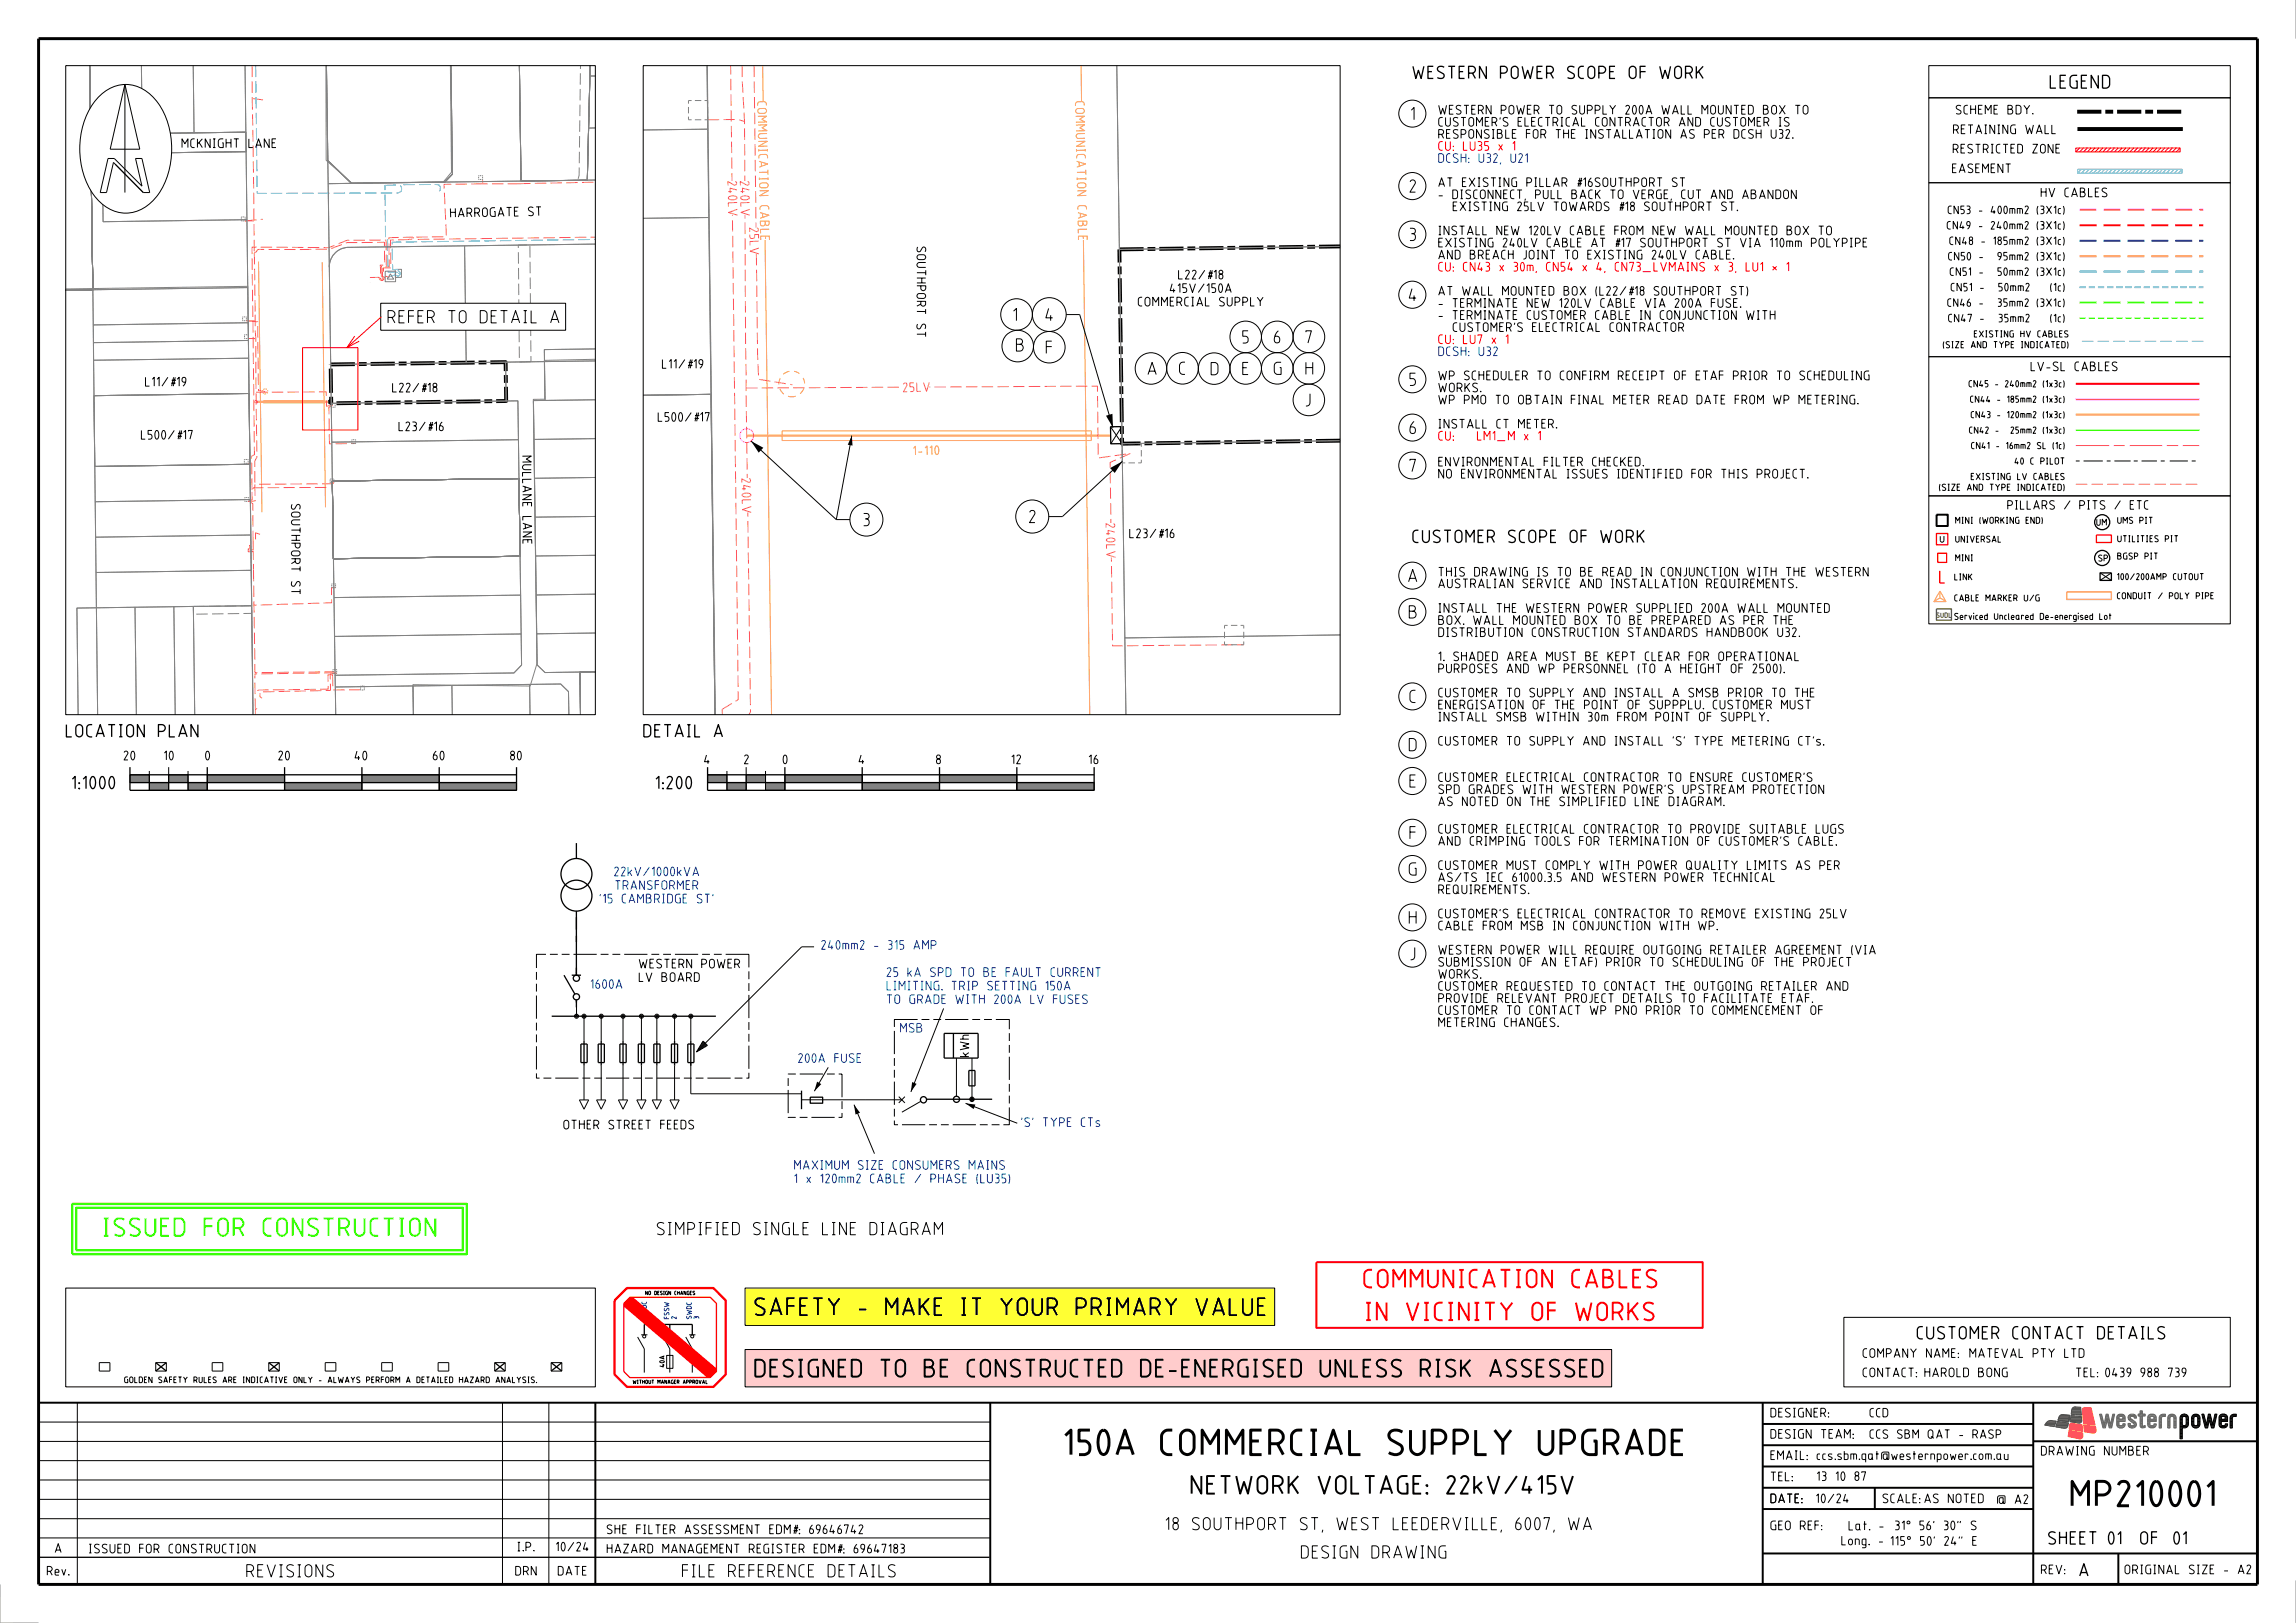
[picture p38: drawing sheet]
<svg xmlns="http://www.w3.org/2000/svg" width="594mm" height="420mm" viewBox="0 0 594 420" stroke-linecap="round" stroke-linejoin="round" font-family="sans-serif">
<defs><g id="words">
<g font-size="7">
<text x="272.4" y="376.7">150A COMMERCIAL SUPPLY UPGRADE</text>
<text x="533.1" y="390">MP210001</text>
</g>
<text font-size="5" fill="#3f0" x="26.6" y="320">ISSUED FOR CONSTRUCTION</text>
<g font-size="5" fill="#f00">
<text x="352.7" y="333.4">COMMUNICATION CABLES</text>
<text x="353.2" y="341.9">IN VICINITY OF WORKS</text>
</g>
<text font-size="5" x="292.2" y="386.7">NETWORK VOLTAGE: 22kV/415V</text>
<g font-size="4.8">
<text x="195.2" y="340.6">SAFETY - MAKE IT YOUR PRIMARY VALUE</text>
<text x="195.2" y="356.5">DESIGNED TO BE CONSTRUCTED DE-ENERGISED UNLESS RISK ASSESSED</text>
</g>
<text font-size="3.6" x="530.3" y="23">LEGEND</text>
<g font-size="3.5">
<text x="365.4" y="20.5">WESTERN POWER SCOPE OF WORK</text>
<text x="365" y="31.2">1</text>
<text x="364.6" y="49.9">2</text>
<text x="364.6" y="62.4">3</text>
<text x="100.2" y="83.7">REFER TO DETAIL A</text>
<text x="262.1" y="83.1">1</text>
<text x="270.4" y="83.1">4</text>
<text x="364.4" y="78">4</text>
<text x="321.3" y="88.9">5</text>
<text x="329.5" y="88.9">6</text>
<text x="337.7" y="88.9">7</text>
<text x="262.8" y="91">B</text>
<text x="270.5" y="91.6">F</text>
<text x="296.8" y="97.1">A</text>
<text x="305" y="97.1">C</text>
<text x="313.2" y="97.1">D</text>
<text x="321.3" y="97.1">E</text>
<text x="329.5" y="97.1">G</text>
<text x="337.7" y="97.1">H</text>
<text x="364.6" y="99.9">5</text>
<text x="337.7" y="105.2">J</text>
<text x="364.6" y="112.4">6</text>
<text x="364.6" y="122.2">7</text>
<text x="223.3" y="136.2">3</text>
<text x="266.2" y="135.4">2</text>
<text x="365.4" y="140.5">CUSTOMER SCOPE OF WORK</text>
<text x="364.2" y="150.7">A</text>
<text x="364.4" y="160.1">B</text>
<text x="364.6" y="182">C</text>
<text x="17" y="190.8">LOCATION PLAN</text>
<text x="166.4" y="190.8">DETAIL A</text>
<text x="364.4" y="194.5">D</text>
<text x="364.6" y="203.9">E</text>
<text x="18.6" y="204.3">1:1000</text>
<text x="169.6" y="204.3">1:200</text>
<text x="364.6" y="217.2">F</text>
<text x="364.4" y="226.6">G</text>
<text x="364.4" y="239.1">H</text>
<text x="364.8" y="248.5">J</text>
<text x="169.9" y="319.7">SIMPIFIED SINGLE LINE DIAGRAM</text>
<text x="495.9" y="346.6">CUSTOMER CONTACT DETAILS</text>
<text x="288.7" y="396.1">18 SOUTHPORT ST, WEST LEEDERVILLE, 6007, WA</text>
<text x="529.9" y="399.7">SHEET</text>
<text x="545.3" y="399.7">01</text>
<text x="555.2" y="399.7">OF01</text>
<text x="321.1" y="403.4">DESIGN DRAWING</text>
<text x="537.9" y="408">A</text>
<text x="63.7" y="408.2">REVISIONS</text>
<text x="176.4" y="408.2">FILE REFERENCE DETAILS</text>
</g>
<g font-size="2.5" fill="#ffa032">
<text x="195.9" y="26.2" transform="rotate(89 195.9 26.2)">COMMUNI CA T I ON</text>
<text x="278.1" y="26.2" transform="rotate(89 278.1 26.2)">COMMUNI CA T I ON</text>
<text x="196.5" y="53.1" transform="rotate(89 196.5 53.1)">CA B LE</text>
<text x="278.7" y="53.1" transform="rotate(89 278.7 53.1)">CA B LE</text>
<text x="236.2" y="117.9" transform="rotate(-1 236.2 117.9)">1- 110</text>
</g>
<g font-size="2.5">
<text x="372.1" y="29.7">WESTERN POWER TO SUPPLY 200A WALL MOUNTED BOX TO</text>
<text x="506" y="29.6">SCHEME BDY.</text>
<text x="372.1" y="35.9">RESPONSIBLE FOR THE INSTALLATION AS PER DCSH U32.</text>
<text x="372.1" y="32.8">CUSTOMER'S ELECTRICAL CONTRACTOR AND CUSTOMER IS</text>
<text x="505.3" y="34.7">RETAINING WALL</text>
<text x="47" y="38.3">MCKNIGHT LANE</text>
<text x="505.2" y="39.7">RESTRICTED ZONE</text>
<text x="505" y="44.8">EASEMENT</text>
<text x="372.1" y="51.5">- DISCONNECT, PULL BACK TO VERGE, CUT AND ABANDON</text>
<text x="372.1" y="48.4">AT EXISTING PILLAR #16SOUTHPORT ST</text>
<text x="528" y="51.1">HV CABLES</text>
<text x="116.5" y="56.3" transform="rotate(-1 116.5 56.3)">HA RROGA T E</text>
<text x="136.6" y="56" transform="rotate(-1 136.6 56)">S T</text>
<text x="373.9" y="54.7">EXISTING 25LV TOWARDS #18 SOUTHPORT ST.</text>
<text x="237.1" y="63.8" transform="rotate(90 237.1 63.8)">SOUTHPORT ST</text>
<text x="372.1" y="64">EXISTING 240LV CABLE AT #17 SOUTHPORT ST VIA 110mm POLYPIPE</text>
<text x="372.1" y="60.9">INSTALL NEW 120LV CABLE FROM NEW WALL MOUNTED BOX TO</text>
<text x="372.1" y="67.2">AND BREACH JOINT TO EXISTING 240LV CABLE.</text>
<text x="302.6" y="75.8">415V/150A</text>
<text x="304.8" y="72.3">L22/#18</text>
<text x="372.1" y="76.5">AT WALL MOUNTED BOX (</text>
<text x="413.8" y="76.5">L22/#18 SOUTHPORT ST)</text>
<text x="294.4" y="79.3">COMMERCIAL SUPPLY</text>
<text x="372.1" y="82.8">- TERMINATE CUSTOMER CABLE IN CONJUNCTION WITH</text>
<text x="372.1" y="79.7">- TERMINATE NEW 120LV CABLE VIA 200A FUSE.</text>
<text x="373.7" y="85.9">CUSTOMER'S ELECTRICAL CONTRACTOR</text>
<text x="171.3" y="95.4">L11/#19</text>
<text x="37.5" y="100">L11/#19</text>
<text x="101.5" y="101.5">L22/#18</text>
<text x="372.1" y="101.5">WORKS.</text>
<text x="372.1" y="98.4">WP SCHEDULER TO CONFIRM RECEIPT OF ETAF PRIOR TO SCHEDULING</text>
<text x="525.3" y="96.1">LV-SL CABLES</text>
<text x="372.1" y="104.7">WP PMO TO OBTAIN FINAL METER READ DATE FROM WP METERING.</text>
<text x="36.4" y="113.8">L500/#17</text>
<text x="103.1" y="111.6">L23/#16</text>
<text x="170.2" y="109.2">L500/#17</text>
<text x="372.1" y="110.9">INSTALL CT METER.</text>
<text x="135" y="117.9" transform="rotate(90 135 117.9)">MULLANE LANE</text>
<text x="372.1" y="123.8">NO ENVIRONMENTAL ISSUES IDENTIFIED FOR THIS PROJECT.</text>
<text x="372.1" y="120.7">ENVIRONMENTAL FILTER CHECKED.</text>
<text x="75.3" y="130.4" transform="rotate(90 75.3 130.4)">SOUTHPORT ST</text>
<text x="292.2" y="139.3">L23/#16</text>
<text x="372.1" y="149.2">THIS DRAWING IS TO BE READ IN CONJUNCTION WITH THE WESTERN</text>
<text x="372.1" y="152.2">AUSTRALIAN SERVICE AND INSTALLATION REQUIREMENTS.</text>
<text x="372.1" y="161.7">BOX. WALL MOUNTED BOX TO BE PREPARED AS PER THE</text>
<text x="372.1" y="158.6">INSTALL THE WESTERN POWER SUPPLIED 200A WALL MOUNTED</text>
<text x="372.1" y="164.8">DISTRIBUTION CONSTRUCTION STANDARDS HANDBOOK U32.</text>
<text x="372.1" y="171.1">1. SHADED AREA MUST BE KEPT CLEAR FOR OPERATIONAL</text>
<text x="372.1" y="174.2">PURPOSES AND WP PERSONNEL (TO A HEIGHT OF 2500).</text>
<text x="372.1" y="183.6">ENERGISATION OF THE POINT OF SUPPPLU. CUSTOMER MUST</text>
<text x="372.1" y="180.5">CUSTOMER TO SUPPLY AND INSTALL A SMSB PRIOR TO THE</text>
<text x="372.1" y="186.7">INSTALL SMSB WITHIN 30m FROM POINT OF SUPPLY.</text>
<text x="32" y="196.8">20</text>
<text x="42.4" y="196.8">10</text>
<text x="53.1" y="196.8">0</text>
<text x="72" y="196.8">20</text>
<text x="91.7" y="196.8">40</text>
<text x="112" y="196.8">60</text>
<text x="132" y="196.8">80</text>
<text x="182.1" y="197.8">4</text>
<text x="192.5" y="197.8">2</text>
<text x="202.5" y="197.8">0</text>
<text x="222.1" y="197.8">4</text>
<text x="242.2" y="197.8">8</text>
<text x="261.6" y="197.8">12</text>
<text x="281.6" y="197.8">16</text>
<text x="372.1" y="193">CUSTOMER TO SUPPLY AND INSTALL 'S' TYPE METERING CT's.</text>
<text x="372.1" y="202.4">CUSTOMER ELECTRICAL CONTRACTOR TO ENSURE CUSTOMER'S</text>
<text x="372.1" y="208.6">AS NOTED ON THE SIMPLIFIED LINE DIAGRAM.</text>
<text x="372.1" y="205.5">SPD GRADES WITH WESTERN POWER'S UPSTREAM PROTECTION</text>
<text x="372.1" y="215.7">CUSTOMER ELECTRICAL CONTRACTOR TO PROVIDE SUITABLE LUGS</text>
<text x="372.1" y="218.9">AND CRIMPING TOOLS FOR TERMINATION OF CUSTOMER'S CABLE.</text>
<text x="372.1" y="225.1">CUSTOMER MUST COMPLY WITH POWER QUALITY LIMITS AS PER</text>
<text x="372.1" y="231.4">REQUIREMENTS.</text>
<text x="372.1" y="228.3">AS/TS IEC 61000.3.5 AND WESTERN POWER TECHNICAL</text>
<text x="372.1" y="237.6">CUSTOMER'S ELECTRICAL CONTRACTOR TO REMOVE EXISTING 25LV</text>
<text x="372.1" y="240.8">CABLE FROM MSB IN CONJUNCTION WITH WP.</text>
<text x="165.3" y="250.6">WESTERN POWER</text>
<text x="372.1" y="250.2">SUBMISSION OF AN ETAF) PRIOR TO SCHEDULING OF THE PROJECT</text>
<text x="372.1" y="247">WESTERN POWER WILL REQUIRE OUTGOING RETAILER AGREEMENT (VIA</text>
<text x="165.3" y="254.1">LV BOARD</text>
<text x="372.1" y="256.4">CUSTOMER REQUESTED TO CONTACT THE OUTGOING RETAILER AND</text>
<text x="372.1" y="253.3">WORKS.</text>
<text x="372.1" y="262.7">CUSTOMER TO CONTACT WP PNO PRIOR TO COMMENCEMENT OF</text>
<text x="372.1" y="259.5">PROVIDE RELEVANT PROJECT DETAILS TO FACILITATE ETAF.</text>
<text x="372.1" y="265.8">METERING CHANGES.</text>
<text x="250.8" y="273.5" transform="rotate(-90 250.8 273.5)">kWh</text>
<text x="145.8" y="292.3">OTHER STREET FEEDS</text>
<text x="481.9" y="351.4">COMPANY NAME: MATEVAL PTY LTD</text>
<text x="481.9" y="356.4">CONTACT:HAROLD BONG</text>
<text x="537" y="356.4">TEL:0439 988 739</text>
<text x="458" y="366.8">DESIGNER:</text>
<text x="458" y="377.8">EMAIL:ccs.sbm.qat@westernpower.com.au</text>
<text x="458" y="372.3">DESIGN TEAM:</text>
<text x="528" y="376.7">DRAWING NUMBER</text>
<text x="458" y="383.3">TEL:</text>
<text x="470" y="383.2">13 10 87</text>
<text x="458" y="389">DATE: 10/24</text>
<text x="458" y="389">DATE:</text>
<text x="487" y="389">SCALE:</text>
<text x="497.8" y="389">AS NOTED</text>
<text x="516.6" y="389.2">@ A2</text>
<text x="458" y="396">GEO REF:</text>
<text x="14.2" y="401.9">A</text>
<text x="23" y="402">ISSUED FOR CONSTRUCTION</text>
<text x="133.8" y="401.5">I.P.</text>
<text x="143.8" y="401.5">10/24</text>
<text x="157" y="397">SHE FILTER ASSESSMENT EDM#: 69646742</text>
<text x="157" y="402">HAZARD MANAGEMENT REGISTER EDM#: 69647183</text>
<text x="476.4" y="399.9">Long. -115° 50' 24&quot; E</text>
<text x="478.2" y="396">Lat. -31° 56' 30&quot; S</text>
<text x="12.1" y="407.7">Rev.</text>
<text x="133.3" y="407.7">DRN</text>
<text x="144.3" y="407.7">DATE</text>
<text x="528" y="407.4">REV:</text>
<text x="549.6" y="407.4">ORIGINAL SIZE - A2</text>
</g>
<g font-size="2.5" fill="#f00">
<text x="372.1" y="39">CU: LU35 x 1</text>
<text x="372.1" y="70.3">CU: CN43 x 30m, CN54 x 4, CN73_LVMAINS x 3,LU1 * 1</text>
<text x="372.1" y="89">CU: LU7 x 1</text>
<text x="372.1" y="114">CU:</text>
<text x="382.1" y="114">LM1_M x 1</text>
</g>
<g font-size="2.5" fill="#f66">
<text x="188.2" y="46.8" transform="rotate(89 188.2 46.8)">2</text>
<text x="191.4" y="46.8" transform="rotate(89 191.4 46.8)">2</text>
<text x="188.2" y="48.6" transform="rotate(89 188.2 48.6)">4</text>
<text x="188.3" y="50.6" transform="rotate(89 188.3 50.6)">0 LV</text>
<text x="191.4" y="48.6" transform="rotate(89 191.4 48.6)">4</text>
<text x="191.5" y="50.6" transform="rotate(89 191.5 50.6)">0 LV</text>
<text x="193.8" y="58.9" transform="rotate(89 193.8 58.9)">2</text>
<text x="193.9" y="60.6" transform="rotate(89 193.9 60.6)">5 LV</text>
<text x="233.6" y="101.5" transform="rotate(-1 233.6 101.5)">2</text>
<text x="235.3" y="101.5" transform="rotate(-1 235.3 101.5)">5 LV</text>
<text x="191.8" y="123.7" transform="rotate(89 191.8 123.7)">2</text>
<text x="191.8" y="125.5" transform="rotate(89 191.8 125.5)">4</text>
<text x="191.9" y="127.5" transform="rotate(89 191.9 127.5)">0 LV</text>
<text x="286" y="135.4" transform="rotate(89 286 135.4)">2</text>
<text x="286" y="137.1" transform="rotate(89 286 137.1)">4</text>
<text x="286.1" y="139.1" transform="rotate(89 286.1 139.1)">0 LV</text>
</g>
<g font-size="2.5" fill="#0028fa">
<text x="372.1" y="42.2">DCSH: U32, U21</text>
<text x="372.1" y="92.2">DCSH: U32</text>
<text x="158.9" y="226.8">22kV/1000kVA</text>
<text x="155.1" y="233.8">'15 CAMBRIDGE ST'</text>
<text x="159.1" y="230.3">TRANSFORMER</text>
<text x="212.4" y="245.8">240mm2 - 315 AMP</text>
<text x="152.8" y="255.9">1600A</text>
<text x="229.4" y="256.3">LIMITING. TRIP SETTING 150A</text>
<text x="229.4" y="252.8">25 kA SPD TO BE FAULT CURRENT</text>
<text x="229.4" y="259.8">TO GRADE WITH 200A LV FUSES</text>
<text x="232.9" y="267.2">MSB</text>
<text x="206.5" y="275.1">200A FUSE</text>
<text x="264.1" y="291.6">'S' TYPE CTs</text>
<text x="205.5" y="302.7">MAXIMUM SIZE CONSUMERS MAINS</text>
<text x="205.5" y="306.2">1 x 120mm2 CABLE / PHASE (LU35)</text>
</g>
<g font-size="2.4">
<text x="519.3" y="131.9">PILLARS / PITS / ETC</text>
<text x="483.7" y="366.8">CCD</text>
<text x="483.7" y="372.3">CCS SBM QAT - RASP</text>
</g>
<g font-size="2.2">
<text x="503.7" y="59.4">CN49 - 240mm2 (3X1c)</text>
<text x="503.9" y="55.4">CN53 - 400mm2 (3X1c)</text>
<text x="504.3" y="63.4">CN48 - 185mm2 (3X1c)</text>
<text x="504" y="67.4">CN50 -</text>
<text x="504.4" y="71.4">CN51 -</text>
<text x="515.5" y="67.4">95mm2 (3X1c)</text>
<text x="515.8" y="71.4">50mm2 (3X1c)</text>
<text x="504.7" y="75.4">CN51 -</text>
<text x="516.9" y="75.4">50mm2</text>
<text x="530.2" y="75.4">(1c)</text>
<text x="503.8" y="79.4">CN46 -</text>
<text x="504" y="83.4">CN47 -</text>
<text x="515.4" y="79.4">35mm2 (3X1c)</text>
<text x="516.5" y="83.4">35mm2</text>
<text x="530.1" y="83.4">(1c)</text>
</g>
<g font-size="1.8">
<text x="510.7" y="87.3">EXISTING HV CABLES</text>
<text x="502.7" y="90.1">(SIZE AND TYPE INDICATED)</text>
<text x="509.3" y="100.2">CN45 - 240mm2 (1x3c)</text>
<text x="509.7" y="104.2">CN44 - 185mm2 (1x3c)</text>
<text x="509.4" y="112.2">CN42 -</text>
<text x="509.9" y="108.2">CN43 - 120mm2 (1x3c)</text>
<text x="519.1" y="112.2">25mm2 (1x3c)</text>
<text x="510" y="116.2">CN41 - 16mm2 SL (1c)</text>
<text x="509.9" y="124.2">EXISTING LV CABLES</text>
<text x="521.2" y="120.2">40 C PILOT</text>
<text x="501.7" y="127">(SIZE AND TYPE INDICATED)</text>
<text x="505.9" y="135.5">MINI (WORKING END)</text>
<text x="542.4" y="136">UM</text>
<text x="547.8" y="135.5">UMS PIT</text>
<text x="505.9" y="140.4">UNIVERSAL</text>
<text x="547.8" y="140.3">UTILITIES PIT</text>
<text x="505.9" y="145.2">MINI</text>
<text x="542.9" y="145.3">SP</text>
<text x="547.8" y="144.8">BGSP PIT</text>
<text x="505.6" y="150.2">LINK</text>
<text x="505.6" y="155.6">CABLE MARKER U/G</text>
<text x="547.7" y="155">CONDUIT / POLY PIPE</text>
<text x="547.7" y="150.1">100/200AMP CUTOUT</text>
<text x="505.6" y="160.4">Serviced Uncleared De-energised Lot</text>
</g>
<text font-size="1.6" x="32.2" y="357.9">GOLDEN SAFETY RULES ARE INDICATIVE ONLY - ALWAYS PERFORM A DETAILED HAZARD ANALYSIS.</text>
<text font-size="1.3" fill="#329932" x="501" y="159.9">SUDL</text>
<g font-size="1.3" fill="#0028fa">
<text x="167.3" y="341.1" transform="rotate(-90 167.3 341.1)">SWDC</text>
<text x="169.2" y="341.1" transform="rotate(-90 169.2 341.1)">1</text>
<text x="173.1" y="341.3" transform="rotate(-90 173.1 341.3)">FSSW</text>
<text x="175" y="341.3" transform="rotate(-90 175 341.3)">2</text>
<text x="178.9" y="341.3" transform="rotate(-90 178.9 341.3)">SWDC</text>
<text x="180.8" y="341.3" transform="rotate(-90 180.8 341.3)">3</text>
</g>
<text font-size="1.3" x="171.9" y="353.8" transform="rotate(-90 171.9 353.8)">40A</text>
<g font-size="1">
<text x="167" y="335.1">NO DESIGN CHANGES</text>
<text x="163.7" y="358.1">WITHOUT MANAGER APPROVAL</text>
</g>
</g></defs>
<path d="M17 333.3h137v25.6h-137zM25.7 352.6h2.7v2.2h-2.7zM40.3 352.6h2.7v2.2h-2.7zM54.9 352.6h2.7v2.2h-2.7zM69.5 352.6h2.7v2.2h-2.7zM84.1 352.6h2.8v2.2h-2.8zM98.7 352.6h2.8v2.2h-2.8zM113.3 352.6h2.8v2.2h-2.8zM128 352.6h2.7v2.2h-2.7zM142.6 352.6h2.7v2.2h-2.7z" fill="none" stroke="#000" stroke-width=".26"/>
<path d="M68.1 104h16M202.3 112.7h80" fill="none" stroke="#ffa032" stroke-width=".26" stroke-dasharray="8.6 1.1 3 1.1" stroke-linecap="butt"/>
<path d="M68.1 103.7h16v.5h-16zM202.3 111.5h80v2.5h-80z" fill="none" stroke="#ffa032" stroke-width=".26"/>
<path d="M53.6 200.5h20v2h-20z" fill="#828282"/>
<path d="M53.6 200.5h20v2h-20z" fill="none" stroke="#000" stroke-width=".26"/>
<path d="M73.6 202.5h20v2h-20z" fill="#828282"/>
<path d="M73.6 202.5h20v2h-20z" fill="none" stroke="#000" stroke-width=".26"/>
<path d="M93.6 200.5h20v2h-20z" fill="#828282"/>
<path d="M93.6 200.5h20v2h-20z" fill="none" stroke="#000" stroke-width=".26"/>
<path d="M113.6 202.5h20v2h-20z" fill="#828282"/>
<path d="M113.6 202.5h20v2h-20z" fill="none" stroke="#000" stroke-width=".26"/>
<path d="M48.6 202.5h5v2h-5z" fill="#828282"/>
<path d="M48.6 202.5h5v2h-5z" fill="none" stroke="#000" stroke-width=".26"/>
<path d="M43.6 200.5h5v2h-5z" fill="#828282"/>
<path d="M43.6 200.5h5v2h-5z" fill="none" stroke="#000" stroke-width=".26"/>
<path d="M38.6 202.5h5v2h-5z" fill="#828282"/>
<path d="M38.6 202.5h5v2h-5z" fill="none" stroke="#000" stroke-width=".26"/>
<path d="M33.6 200.5h5v2h-5z" fill="#828282"/>
<path d="M33.6 200.5h5v2h-5zM179.1 349.1v6.1" fill="none" stroke="#000" stroke-width=".26"/>
<path d="M166.7 342.7h12.4" fill="none" stroke="#000" stroke-width=".34"/>
<path d="M203.1 200.5h20v2h-20z" fill="#828282"/>
<path d="M203.1 200.5h20v2h-20z" fill="none" stroke="#000" stroke-width=".26"/>
<path d="M223.1 202.5h20v2h-20z" fill="#828282"/>
<path d="M223.1 202.5h20v2h-20z" fill="none" stroke="#000" stroke-width=".26"/>
<path d="M243.1 200.5h20v2h-20z" fill="#828282"/>
<path d="M243.1 200.5h20v2h-20z" fill="none" stroke="#000" stroke-width=".26"/>
<path d="M263.1 202.5h20v2h-20z" fill="#828282"/>
<path d="M263.1 202.5h20v2h-20z" fill="none" stroke="#000" stroke-width=".26"/>
<path d="M198 202.5h5.1v2h-5.1z" fill="#828282"/>
<path d="M198 202.5h5.1v2h-5.1z" fill="none" stroke="#000" stroke-width=".26"/>
<path d="M193 200.5h5v2h-5z" fill="#828282"/>
<path d="M193 200.5h5v2h-5z" fill="none" stroke="#000" stroke-width=".26"/>
<path d="M188.1 202.5h4.9v2h-4.9z" fill="#828282"/>
<path d="M188.1 202.5h4.9v2h-4.9z" fill="none" stroke="#000" stroke-width=".26"/>
<path d="M183.1 200.5h5v2h-5z" fill="#828282"/>
<path d="M85.1 103.5l.6 .9M85.7 103.5l-.6 .9M287.3 110.4l3 4.4M290.2 110.4l-2.8 4.4M38.6 199.5v5M43.6 198.5v6M48.6 199.5v5M183.1 200.5h5v2h-5zM477 340.9h100v18h-100z" fill="none" stroke="#000" stroke-width=".26"/>
<path d="M289.6 64.5l57.1-.7M85.5 94.3l45.3-.6 .2 10.1-45.3 .6-.2-10.1M346.7 114l-56.4 .8-.7-50.3" fill="none" stroke="#000" stroke-width="1" stroke-dasharray="6.3 1 2 1" stroke-linecap="butt"/>
<path d="M66.3 104h18.8M193.2 112.7h94.1" fill="none" stroke="#ffa032" stroke-width=".51"/>
<g fill="none" stroke="#f0f" stroke-width=".26">
<circle cx="66.3" cy="104" r=".36"/>
<circle cx="193.2" cy="112.7" r="1.8"/>
</g>
<g fill="none" stroke="#ffa032" stroke-width=".26">
<path d="M197.3 17l2.3 167.9M279.7 17l2.2 167.9M66.9 67.7l.9 64.9M83.4 67.9l.8 63.4M201.9 97.8l-.4 1.7M204.2 96.1l-1.6 .8M205.5 96.1l1.3 .6M207.8 97.8l.4 1.5M68 101l-.1 .3M68 101.5l.2 .3M68.4 101.9h.4M68.5 100.6l-.3 .2"/>
<path d="M68.7 100.6l.3 .2M69.2 101l.1 .3M69.3 101.5l-.3 .3M201.8 100.7l1 1.3M203.9 102.5l1.2 .2 .7-.2M208 100.5l-1 1.4"/>
</g>
<path d="M85.1 103.5h.6v.9h-.6zM287.3 110.4h2.9l.1 4.4h-2.9zM33.6 198.5v6h100v-6M53.6 198.5v6M73.6 198.5v6M93.6 198.5v6M113.6 198.5v6M33.6 200.5h100M33.6 202.5h100" fill="none" stroke="#000" stroke-width=".34"/>
<path d="M103 70.7h.8M103 70l.8 .7M103.8 70.7l-.7 .8" fill="none" stroke="#39f" stroke-width=".26"/>
<g fill="none" stroke="#f66" stroke-width=".26" stroke-dasharray="3 1.1" stroke-linecap="butt">
<path d="M65.2 17l.1 8.5M192 17v3.7l.6 10.8 .3 58.8 1.3 93.9-.5 .7M195.1 17l.9 75.3 .3 5.9 8.7 1.4M65.3 25.5l.5 40M68.1 25.8l-2.8-.3M183.1 31l7.8-.1 1.7 .6M63.4 57.2l4.6-.5M63.4 57.2h2.3M124.8 46.4l.1 1.2M124.9 47.6l-10 .1 .6 13.6-8.2 .1-1 .6-.4-.1M134.3 47.5l-9.4 .1M134.3 47.5l19.7-.4"/>
<path d="M65.8 65.5l.2 15.9M65.8 65.5l.9-.9 .3-.1h18.3l4.5-1.7 9.6-.1 .1 5.9h-1.1v3.7M98.1 72.3v-.5h-2.3v1.2M98.9 72.3l-.1-3.2h1.9l-.1-7.6 6.1-.1 .8 .6 46.5-.6M99.4 72.3v-.5l.4-.3 .6 .3 .6-.3M105.9 61.9l-4.9 .2 .1 7.2h-2l.1 3M63.7 83h2.3M63.7 83l2.9 .3 .3 17.8 1.8 .2M64.3 87.6l1.9 .1M66 81.4l.5 36.9-.6 1v6M64.2 119.9h.9M65 118.1l.8-.5-.6-53.7 19.9 .2 4.7-1.9 10.1-.1 .1 6.7h-1.4l.1 3.5"/>
<path d="M66.3 101.5l18.1-.1 .1 3.7 1.6-.2M86.1 104.9l-1 .5 .1 9.4h6.8M193 100.4l90.9-.5 .2 18.6 8.3-1.1M292.4 117.4l-5.2 2.3 .6 47.4 34-.3M64.3 129.6l.9-.3v-2.5M65.2 126.8l-.2-8.7M65.9 125.3l.1 4.3-1.7 .2M67.3 138.3l-1.2-.4v2.4h-.6M84.4 126.1l-18.6 .1h-.2l-.4 .6M86.2 124.8l-.6 .4-19.7 .1M64.2 142.4l.5-.1M64.7 142.8h-.5v-.8h.5"/>
<path d="M64.7 142l-.1-1M64.7 142.3h.8v-2M64.7 142.8h.8l.1 4.6M65.5 140.3l-.1-9.9-1.1-.8M65.6 147.4l.3 25M86.8 152.1h-1v3.9l-20.1 .6M65.9 173.4v-1M86 174.6l.1 4h8.2M86 174.6h-1.2l.1 3.7-17.8 .3-1.1 .3M86.8 174.1l-20.8 .3-.1 .5M86.8 174.1l-.4-.3-20.4 .3-.1-.7M87 174.2l-1.6 .3 .1 4.2-18.2 .4-.1 1.2 .6 .4"/>
<path d="M66.1 183.7l-.2-8.8M66.1 184.9v-1.2M66.5 183.3l-.4 .4M186.8 183.6l4.2-2.6-2-164M186.9 184.9l-.1-1.3"/>
</g>
<g fill="none" stroke="#828282" stroke-width=".26">
<path d="M23.2 17l.2 17.3 6-.1 .5 .5 6.9-.1-.2-17.6 .2 17.6 13.4-.2-.2-17.4 .2 17.4 13.4-.2-.2-17.2 2 167.9-.3-28.1-15.1 .1 .4 28-.4-28-5 .1 .3 27.9-.3-27.9-10.1 .1 .4 27.8-.4-27.8-10 .2 .4 27.6-.4-27.6-5 .1 .3 27.5-.3-27.5 5-.1-.9-82.3-7 .1 7-.1zM84.3 17l.1 24.5 6.5 5.8 23.8-.2 2.1-2.5-.3-27.6M84.5 17l.3 24.5 6.1 5.9 24.2-.3 2-2-.4-28.1 .4 28.1-2 2 19.7-.2-.4-29.9 .4 29.9 17.1-.3 .8-29.6-.1 2.7h1.4h-1.4l-.3 13.4h1.7h-1.7l-.4 13.5h2.1l-69.1 .9 .3 21.6a5.1 5.1 0 0 1 5-5.1l63.8-.8-33.8 .4 .4 30.3 20.3-.3-.1-3.1 13.2-.2-13.2 .2 .1 3.1 13.1-.2-13.1 .2 .1 10 13-.1-16 .2 .1 10 15.9-.2-15.9 .2 .2 10.1 15.7-.2-15.7 .2 .1 10 15.6-.2-15.6 .2 .2 10.1 15.4-.2-15.4 .2 .1 10.1 15.3-.2-15.3 .2 .2 10 15.1-.2-15.1 .2 .1 8.1 2 1.9 13-.1h-4l.2 11-.2-11-9 .1-2-1.9-1-68.4 3-.1-.1-10-10.1 .1 .2 10.1 3-.1 .9 68.4-1.9 2-46.3 .6v3.1l58.4-.8 2 2 .1 5.9-.1-5.9-2-2-8.1 .1 .1 7.8-.1-7.8-20.1 .3 .1 7.5-.1-7.5-10 .1 .1 7.4-.1-7.4-20.2 .3 .2 7.1zM182.9 17l2.1 167.9-1.1-82.9-17.5 .3 17.5-.3-.5-45.7-17 .2 17-.2-.3-22.9-16.7 .2 16.7-.2zM183 17l2.1 167.9M288.9 17l2.4 167.9-.3-19.8 55.7-.8-55.7 .8-.7-50.3 56.4-.8-56.4 .8-.7-50.3 57.1-.7-57.1 .7zM23.4 34.3l6-.1 .5 .5 33.7-.5 .1 5-33.7 .5-.5 .5-6 .1zM178.1 27.7v1.6M178.1 30.2v.8h.8M178.9 26h-.8v.8M179.8 26h1.6M179.8 31h1.6"/>
<path d="M182.3 26h.8v.8M183.1 27.7v1.6M183.1 30.2v.8h-.8M23.5 40.3h3l.2 17.1 37.2-.5 .2 17.5-40.1 .6zM26.5 40.3l3-.1 .5-.5 33.7-.5 .2 17.7-37.2 .5zM62.4 56.5v.3M62.4 57l.2 .2M62.6 56.1l-.2 .2M62.8 56.1h.3M62.8 57.2h.3M63.3 56.1l.1 .2M63.4 56.5v.3"/>
<path d="M63.4 57l-.1 .2M84.8 41.5l6.1 5.9-6 .1zM123.8 45.8v.3M123.8 46.3l.2 .1M124 45.5l-.2 .1M124.2 45.5h.3M124.2 46.4h.3M124.7 45.5l.1 .1M124.8 45.8v.3M124.8 46.3l-.1 .1M17 74.8l47.1-.7 1.4 110.8M24 75l40.1-.6 .1 9.1-40.1 .6z"/>
<path d="M86.9 65.3l1.2-.8 1.8-.5 30.3-.4 .4 30.3-35.1 .4-.3-25.5 .4-1.8zM99.7 70.2h2.6v2.7h-2.6zM101 70.9l.8 1.3h-1.6zM102.2 69.7h1.7v2.1h-1.6zM24.1 84.1l40.1-.6 .1 4.6-40.1 .6zM24.2 88.7l40.1-.6v4.6l-40.1 .5zM24.2 93.2l40.1-.5 .1 9.1-40.1 .6zM62.8 82.3v.4M62.8 82.8l.1 .2M62.9 82l-.1 .1M63.1 82h.3M63.1 83h.3"/>
<path d="M63.3 86.9v.4M63.3 87.5l.1 .1M63.4 86.6l-.1 .2M63.6 82l.1 .1M63.6 86.6h.3M63.6 87.6h.3M63.7 82.3v.4M63.7 82.8l-.1 .2M64.1 86.6l.2 .2M64.3 86.9v.4M64.3 87.5l-.2 .1M85.5 94.3l45.3-.6 .2 10.1-45.3 .6z"/>
<path d="M154 93l-13.2 .3 .2 10h-3l.9 68.4-1.7 5.8-30.4-.3 .1 7.7M24.3 102.4l40.1-.6 .3 18.3-40.2 .6zM63.2 119.2v.3M63.2 119.7l.2 .2M63.4 118.9l-.2 .1M63.5 118.9h.4M63.5 119.9h.4M64.1 118.9l.1 .1M64.2 119.2v.3M64.2 119.7l-.1 .2M85.7 104.4l48.3-.7 .1 10.1-48.3 .6zM85.7 104.4h.2"/>
<path d="M85.7 104.4v.1M85.7 104.7v.3M85.7 105.2l.2 .2M85.8 114.4l48.3-.6 .2 10-48.3 .7zM86 104.4h.4M86 105.4h.4M86.5 104.4l.2 .1M86.7 104.7v.3M86.7 105.2l-.2 .2M91 114.1v.4M91 114.6l.2 .2M91.2 113.8l-.2 .2"/>
<path d="M91.3 113.8h.4M91.3 114.8h.4M91.8 113.8l.2 .2M92 114.1v.4M92 114.6l-.2 .2M290.3 114.8h.8M290.3 114.8v.8M290.3 116.5v1.6M290.3 119v.8h.8M292 114.8h1.6M292 119.8h1.6M294.5 114.8h.8v.8"/>
<path d="M295.3 116.5v1.6M295.3 119v.8h-.8M24.5 120.7l40.2-.6 .1 9.2-40.2 .5zM24.6 129.8l40.2-.5 .1 9.1-40.2 .6zM24.7 139l40.2-.6 .1 9.2-40.2 .5zM63.3 129.1v.3M63.3 129.6l.2 .2M63.5 128.7l-.2 .2M63.7 128.7h.3M63.7 129.8h.3M64.2 128.7l.1 .2M64.3 129.1v.3"/>
<path d="M64.3 129.6l-.1 .2M85.4 124.3v.3M85.4 124.8l.2 .1M85.6 123.9l-.2 .2M85.8 123.9h.3M85.8 124.9h.3M86 124.5l48.3-.7 .2 20.2-48.2 .6zM86.3 123.9l.1 .2M86.4 124.3v.3M86.4 124.8l-.1 .1M24.8 148.1l40.2-.5 .1 9.2-40.2 .5zM85.8 151.4v.3"/>
<path d="M85.8 151.9l.2 .2M86 151.1l-.2 .2M86.1 151.1h.4M86.1 152.1h.4M86.3 144.6l48.2-.6 .2 10-48.3 .6zM86.4 154.6l48.3-.6 .1 10.1-48.3 .6zM86.6 151.1l.2 .2M86.8 151.4v.3M86.8 151.9l-.2 .2M86.1 173.6v.3M86.1 174.1l.2 .2M86.3 173.3l-.2 .1"/>
<path d="M86.4 173.3h.4M86.4 174.3h.4M86.5 164.7l48.3-.6 .1 8-1.9 2-46.3 .6zM86.9 173.3l.2 .1M87.1 173.6v.3M87.1 174.1l-.2 .2M93.3 177.9v.3M93.3 178.4l.1 .2M93.4 177.5l-.1 .2M93.6 177.5h.3M93.6 178.6h.3M94.1 177.5l.2 .2"/>
<path d="M94.3 177.9v.3M94.3 178.4l-.2 .2M316.8 163.5v1.7M316.8 166v.8h.8M317.6 161.8h-.8v.8M318.5 161.8h1.6M318.5 166.8h1.6M321 161.8h.8v.8M321.8 163.5v1.7M321.8 166v.8h-.8"/>
</g>
<path d="M66.1 17l.4 33 36.5-.1 .8-.4 .1-.8-.2-.6-.9-.3-1.5 .1M101.3 47.9l-1.7 .1 .1 13.4h.6l.1 9.1h2.5l.1 .2M113.6 49.5a1.23 1.23 0 0 0 0-1.6l-9.6-.1M103 70l-.1-.3-1.3 .1-.1-7.1 52.5-.7M103.1 71.5l-1-.3-1.1 .3" fill="none" stroke="#39f" stroke-width=".26" stroke-dasharray="3 1.1" stroke-linecap="butt"/>
<path d="M63.4 57.2h.1M98.1 72.3l.7 .3M98.4 72.3l.4 .3M98.7 72.3l.1 .3M98.9 72.3l-.1 .3M99.2 72.3l-.4 .3M99.4 72.3l-.6 .3M63.7 83h.1M64.3 129.8v-.2l-.1 .2M86.2 124.8v.3l.1-.2M86.8 174.1l.1 .2 .1-.1" fill="none" stroke="#f66" stroke-width=".26"/>
<path d="M152.7 17l-.8 29.6-2.4 .1 .3-1.3 .4-28.4M137.4 93.6l-3 .1-.3-30.3h3l.3 30.2M50 156.9l15.1-.1v1.9l-15 .2-.1-2" fill="none" stroke="#828282" stroke-width=".26" stroke-dasharray="3 1.1" stroke-linecap="butt"/>
<path d="M192.8 333.3h137v9.7h-137z" fill="#ff3"/>
<path d="M192.8 333.3h137v9.7h-137z" fill="none" stroke="#000" stroke-width=".26"/>
<path d="M192.8 349.2h224.1v9.7h-224.1z" fill="#fcc"/>
<g fill="none" stroke="#000" stroke-width=".26">
<path d="M220.4 112.7l-4 21.8M188.1 199.5v5M193 198.5v6M198 199.5v5M165 346l1.7 3.1v6.1M165.9 345.4h1.6M171.6 346l1.7 3.1v6.1M172.5 350.7h1.6v3.4h-1.6zM172.5 345.4h1.6M177.4 346l1.7 3.1M178.3 345.4h1.6M192.8 349.2h224.1v9.7h-224.1z"/>
<path d="M10 368h246.2M10 373h246.2M10 378h246.2M20 363v47M130 363v47M142 363v47M564 372.2h.6M564 372h.6M564 371.7h.6M564 371.6h.6M564 371.4h.6M564 371.1h.6"/>
<path d="M564 371h.6M564 370.8h.6M564 370.5h.6M564 370.4h.6M564 370.2h.6M564 369.9h.6M564 369.8h.6M564 369.6h.6M564 369.3h1.7M564 369.2h2M564 369h2.1M564 368.7h.7"/>
<path d="M564 368.6h.6M564 368.4h.6M564 368.1h.6M564 368h.6M564 367.8h.6M564 367.5h.6M564 367.3h.6M564 367.2h.6M564 366.9h.6M564 366.7h.6M564.1 366.6h.8M564.2 366.3h1.8"/>
<path d="M564.3 366.2a1.1 1.1 0 0 1 1.2-.2 1.1 1.1 0 0 1 .7 1v1.5a1.1 1.1 0 0 1-1.6 .9v2.9h-.6v-5.4zM564.4 366.1h1.4M564.6 366.7l.4-.1 .5 .1 .1 1.8-.2 .4-.8-.2zM564.9 366h.4M565.2 366.6h.9M565.5 368.7h.7M565.5 366.7h.7M565.6 368.6h.6M565.6 368.4h.6M565.6 368.1h.6M565.6 368h.6M565.6 367.8h.6"/>
<path d="M565.6 367.5h.6M565.6 367.3h.6M565.6 367.2h.6M565.6 366.9h.6M567 368.7h.6M567 368.5h.6M567 368.3h.6M567 368.1h.6M567 367.9h.6M567 367.7h.6M567 367.5h.6M567 367.3h.6"/>
<path d="M567 367.1h.6M567 366.9h.6M567 366.7h.7M567.1 368.9h.7M567.1 366.5h2M567.2 369.1h1.8M567.2 366.3h1.7M567.3 366.2a1.11 1.11 0 0 1 1.2-.2 1.11 1.11 0 0 1 .7 1v1.5a1.1 1.1 0 0 1-1.1 1 1.1 1.1 0 0 1-1.1-1v-1.6zM567.3 369.3h1.6M567.5 366.1h1.2M567.6 366.7l.4-.1 .5 .1 .1 1.8-.2 .4-.8-.2zM567.7 369.5h.8"/>
<path d="M568.4 368.9h.7M568.5 366.7h.6M568.5 368.7h.7M568.6 368.5h.6M568.6 368.3h.6M568.6 368.1h.6M568.6 367.9h.6M568.6 367.7h.6M568.6 367.5h.6M568.6 367.3h.6M568.6 367.1h.6M568.6 366.9h.6"/>
<path d="M569.6 366h.6l.6 2.7 .5-2.7h.5l.7 2.6 .5-2.6h.5l-.7 3.5h-.7l-.5-2.1-.5 2.1h-.6zM569.6 366h.6M569.7 366.2h.5M569.7 366.4h.6M569.8 366.6h.5M569.8 366.8h.6M569.9 367h.5M569.9 367.2h.6M570 367.4h.5M570.1 367.6h.5M570.1 367.8h.5M570.1 368h.6"/>
<path d="M570.2 368.2h.5M570.2 368.4h.6M570.3 368.6h1M570.3 368.8h1M570.4 369h.9M570.4 369.2h.8M570.5 369.4h.6M570.9 368.4h.5M570.9 368.2h.5M570.9 368h.6M571 367.8h.5M571 367.6h.5"/>
<path d="M571 367.4h1.2M571.1 367.2h1M571.1 367h1M571.2 366.8h.8M571.2 366.6h.8M571.3 366.4h.7M571.3 366.2h.6M571.3 366h.6M571.6 367.6h.6M571.7 367.8h.6M571.7 368h.6M571.8 368.2h.5"/>
<path d="M571.9 368.4h.5M571.9 368.6h1M572 368.8h.9M572 369h.9M572.1 369.2h.7M572.1 369.4h.7M572.5 368.4h.5M572.6 368.2h.5M572.6 368h.5M572.6 367.8h.5M572.7 367.6h.5M572.7 367.4h.5"/>
<path d="M572.8 367.2h.5M572.8 367h.5M572.8 366.8h.5M572.9 366.6h.5M572.9 366.4h.5M573 366.2h.5M573 366h.5M574.1 368.6h.6M574.1 368.2h.6M574.1 368h.6M574.1 367.8h2.2M574.1 367.6h2.2"/>
<path d="M574.1 367.2h.6M574.1 368.4h.6M574.1 367.4h2.2M574.1 367h.6M574.1 366.8h.6M574.1 366.6h.8M574.1 368.8h.6M574.1 369h2.1M574.2 366.4h2M574.3 369.2h1.8M574.3 366.2l.7-.2a1.03 1.03 0 0 1 1.3 .8v1.1h-1.6v.7l.1 .3h.6l.3-.1v-.3h.6a1.12 1.12 0 0 1-1 1 1.12 1.12 0 0 1-1.2-.9v-1.8zM574.4 366.2h1.6"/>
<path d="M574.5 369.4h1.4M574.7 366.7l.8-.1 .2 .7h-1zM574.7 366h.9M575.5 366.6h.7M575.6 368.8h.7M575.7 367.2h.6M575.7 367h.6M575.7 366.8h.6M575.7 368.6h.6M576.9 369.5h.6M576.9 369.3h.6M576.9 369.1h.6"/>
<path d="M576.9 368.9h.6M576.9 368.7h.6M576.9 368.5h.6M576.9 368.3h.6M576.9 368.1h.6M576.9 367.9h.6M576.9 367.7h.6M576.9 367.5h.6M576.9 367.3h.6M576.9 367.1h.6M576.9 366.9h.7M577 366.7h.7"/>
<path d="M577.1 366.5h1.5M577.1 366.4a1.44 1.44 0 0 1 1.5-.4v.6h-.8l-.3 .3v2.6h-.6v-2.6zM577.2 366.3h1.4M577.5 366.1h1.1M10 383h246M10 388h246.2M10 393h246.2M10 398h246.2"/>
<circle cx="166.7" cy="345.8" r=".41"/>
<circle cx="173.3" cy="345.8" r=".41"/>
<circle cx="179.1" cy="345.8" r=".4"/>
</g>
<path d="M162.2 333.3h22.4l3.1 3.2v19.2l-3.1 3.2h-22.4l-3.2-3.2v-19.2z" fill="none" stroke="#f00" stroke-width=".59"/>
<path d="M161.4 337.3l1.6-1.6h20.8l1.5 1.6v17.6l-1.5 1.6h-20.8l-1.6-1.6z" fill="none" stroke="#f00" stroke-width=".34"/>
<path d="M183.1 198.5v6h100v-6M203.1 198.5v6M223.1 198.5v6M243.1 198.5v6M263.1 198.5v6M183.1 200.5h100M183.1 202.5h100M166.7 342.7v2.7M173.3 342.7v2.7M179.1 342.7v2.7M10 403h246" fill="none" stroke="#000" stroke-width=".34"/>
<g fill="none" stroke="#000" stroke-width=".51">
<path d="M10 363h574M154 363v47M256.2 363v47M456 363v47M456 368.5h70M456 374h70M456 379.5h70M526 363v47M526 373h58M456 385h70M456 390.5h70M485 385v5.5"/>
<path d="M456 402h128M548 402v8"/>
</g>
<path d="M10 10h574v400h-574z" fill="none" stroke="#000" stroke-width=".76" stroke-linecap="butt"/>
<g fill="none" stroke="#4d4d4d" stroke-width=".26">
<path d="M529 368.8h2.6M529.1 368.6h2.6M529.3 368.4h2.5M529.4 368.2h2.4M529.6 368l.2-.2a2.65 2.65 0 0 1 2.2 0l-.5 1.4-2.5-.4zM529.6 368h2.3M529.8 367.8h2.2M530.2 369h1.3M531.5 369.2h.1M531.9 369.1h3.1M532 369.3h2.8M532 368.9h3"/>
<path d="M532 368.7h3.1M532.1 368.5h3M532.2 368.3h2.9M532.2 368.1h2M532.3 367.8l2.8 .4a1.15 1.15 0 0 1-1.1 1.4l-2.2-.4zM532.3 367.9h.4M532.4 367.5h2.8M532.5 367.3h2.8M532.6 367.1h2.7M532.7 366.9h2.6M532.7 366.7h2.7M532.8 366.5h2.6"/>
<path d="M533 366.3l.6-.2 1.8 .2-.2 1.6-2.8-.4zM533 366.3h2.3M533.2 369.5h1.5M533.4 367.7h1.8M535 367.9h.2M535.2 367.9l.2-1.6-.2 1.6M535.6 367.8h3M535.6 367.6h3M535.6 367.4h3M535.7 367.2h2.9M535.7 367h2.8M535.7 366.8h2.8"/>
<path d="M535.7 366.6h2.8M535.8 366.3l2.7 .3 .1 1a.6 .6 0 0 1-.7 .6l-2.3-.3zM535.8 366.4h1M535.8 365.9h2.6M535.9 365.7h2.5M535.9 365.5h2.5M535.9 365.3h2.5M535.9 365.1h2.5M536 364.9h2.4M536 364.7h2.3M536.1 364.5h2.2M536.1 368h2.3"/>
<path d="M536.2 364.3h2.1M536.3 364.3l.5-.2 1.5 .1 .2 2-2.7-.2 .2-1.2zM536.6 364.1h.5M537.1 366.1h1.3M537.7 368.2h.5"/>
</g>
<g fill="none" stroke="#c60" stroke-width=".26">
<path d="M535.1 371.7h3.8M535.1 371.5h3.8M535.1 371.3h3.8M535.2 371.1h3.6M535.2 370.9h3.6M535.2 370.7h3.2M535.2 370.5h2M535.3 370.2l3.5 .6 .1 .8a.74 .74 0 0 1-.9 .7l-2.9-.6zM535.3 370.3h.7M535.3 369.8h3.4M535.3 369.6h3.4M535.4 369.4h3.3"/>
<path d="M535.4 369.2h3.3M535.4 369h3.3M535.4 368.8h3.3M535.5 368.6h2.2M535.5 368.5l.5-.2 2.7 .4 .1 1.7-3.5-.6zM535.7 368.4h.6M535.9 371.9h2.9M536 370h2.8M536.9 372.1h1.8M537.2 370.2h1.6M537.9 372.3h.5M538.4 370.4h.4"/>
<path d="M538.7 365.1h2.5M538.7 364.9h2.4M538.8 365.5h2.5M538.8 365.3h2.4M538.8 364.7h2.3M538.8 365.9h2.5M538.8 365.7h2.5M538.8 366.3h2.6M538.8 366.1h2.6M538.9 366.7h2.6M538.9 366.5h2.6M538.9 364.5h2.1"/>
<path d="M538.9 366.9h2.7M538.9 364.4l.5-.2 1.6 .1 1 4.5-3-.4-.3-3.4zM538.9 367.3h2.8M538.9 367.1h2.7M539 367.7h2.8M539 367.5h2.7M539 368.1h2.9M539 367.9h2.8M539 368.3h2.9M539.1 368.7l3 .5a1.26 1.26 0 0 1-.1 1.5l-.6 .2-2.1-.4zM539.1 369.1h2.7M539.1 368.9h1.2"/>
<path d="M539.1 364.3h1.4M539.2 369.5h3M539.2 369.3h2.9M539.2 369.9h3.1M539.2 369.7h3.1M539.2 370.1h3.1M539.3 370.3h3M539.4 370.5h2.8M539.8 368.5h2.1M540.6 370.7h1.4M541.4 368.7h.6"/>
</g>
<g fill="none" stroke="#666" stroke-width=".26">
<path d="M543.2 366h.5l.7 2.7 .5-2.7h.5l.6 2.6 .6-2.6h.5l-.8 3.5h-.6l-.6-2.1-.4 2.1h-.6zM543.2 366.1h.6M543.3 366.3h.5M543.3 366.5h.5M543.3 366.7h.6M543.4 366.9h.5M543.5 367.1h.5M543.5 367.3h.6M543.6 367.5h.5M543.6 367.7h.6M543.7 367.9h.5M543.7 368.1h.6"/>
<path d="M543.8 368.3h.5M543.8 368.5h.5M543.8 368.7h1.1M543.9 368.9h.9M543.9 369.1h.9M544 369.3h.7M544.4 368.5h.5M544.4 368.3h.5M544.5 368.1h.5M544.5 367.9h.5M544.5 367.7h.6M544.6 367.5h1.1"/>
<path d="M544.6 367.3h1.1M544.7 367.1h.9M544.7 366.9h.9M544.7 366.7h.9M544.8 366.5h.7M544.8 366.3h.7M544.8 366.1h.6M545.2 367.7h.6M545.3 367.9h.6M545.3 368.1h.6M545.4 368.3h.5M545.4 368.5h1.1"/>
<path d="M545.5 368.7h1M545.5 368.9h1M545.6 369.1h.8M545.6 369.3h.8M546.1 368.3h.5M546.1 368.1h.5M546.2 367.9h.5M546.2 367.7h.5M546.2 367.5h.5M546.3 367.3h.5M546.3 367.1h.5M546.4 366.9h.5"/>
<path d="M546.4 366.7h.5M546.5 366.5h.4M546.5 366.3h.5M546.6 366.1h.5M547.6 367.7h2.2M547.6 367.1h.6M547.6 368.7h.6M547.6 368.5h.6M547.6 368.3h.6M547.6 368.1h.6M547.6 367.9h.6M547.6 367.5h2.2"/>
<path d="M547.6 367.3h2.2M547.6 366.9h.6M547.6 366.7h.7M547.7 368.9h.7M547.7 366.5h2M547.7 369.1h2M547.8 366.3h1.8M547.9 366.2l.6-.2a.99 .99 0 0 1 1.3 .8v1.1h-1.6v.7l.2 .3h.5l.3-.4h.6a1.1 1.1 0 0 1-1 1 1.1 1.1 0 0 1-1.2-.9v-1.8zM547.9 369.3h1.6M548.1 366.1h1.3M548.2 369.5h1M548.3 366.7l.8-.1 .1 .7h-1z"/>
<path d="M549.1 368.9h.7M549.2 366.7h.6M549.2 367.1h.6M549.2 368.7h.6M549.2 368.5h.6M549.2 366.9h.6M550.5 368.7h.6M550.5 368.5h.6M550.5 366.9h.6M550.5 366.7h.7M550.6 368.9h.8M550.6 367.1h.7"/>
<path d="M550.6 366.5h2.1M550.7 367.3h.9M550.7 369.1h1.9M550.7 366.3a1.16 1.16 0 0 1 1.2-.3 1.16 1.16 0 0 1 .8 1h-.6v-.3l-.3-.1-.7 .1 .2 .4 1 .8a1 1 0 0 1 .2 1.4 1 1 0 0 1-1.4 .1 .97 .97 0 0 1-.6-1h.6l.1 .4 .2 .1 .7-.2-.1-.3-1.3-1.1-.2-.5zM550.7 366.3h1.9M550.8 367.5h1.1M550.9 369.3h1.5M550.9 366.1h1.4M551.1 367.7h1M551.4 367.9h1M551.4 369.5h.5M551.6 368.1h1"/>
<path d="M551.9 368.9h.8M551.9 368.3h.8M552.1 368.7h.6M552.1 368.5h.6M552.1 366.7h.6M552.1 366.9h.6M553.2 366.2h1.8M553.2 366.4h1.8M553.2 366h1.8M553.6 365.1h.6v.9h.8v.4h-.8v2.4l.3 .2 .5-.1v.5l-.6 .1a.6 .6 0 0 1-.8-.6v-2.5h-.4v-.4h.4zM553.6 368.6h.6M553.6 368.2h.6"/>
<path d="M553.6 368h.6M553.6 367.6h.6M553.6 369h.8M553.6 368.8h.6M553.6 368.4h.6M553.6 367.8h.6M553.6 367.4h.6M553.6 367.2h.6M553.6 367h.6M553.6 366.8h.6M553.6 366.6h.6M553.6 365.8h.6"/>
<path d="M553.6 365.6h.6M553.6 365.4h.6M553.6 365.2h.6M553.7 369.2h1.3M553.9 369.4h1.1M554.7 369h.3M555.6 367.2h.7M555.6 368.4h.6M555.6 367.4h2.2M555.6 367h.7M555.6 368.6h.6M555.6 368.2h.6"/>
<path d="M555.6 368h.6M555.6 367.8h2.2M555.6 367.6h2.2M555.7 368.8h.6M555.7 366.8h.6M555.7 366.6h.7M555.7 369h2M555.8 366.4h1.9M555.9 369.2h1.7M555.9 366.2l.6-.2a1.03 1.03 0 0 1 1.3 .8v1.1h-1.6v.7l.2 .3h.5l.3-.1v-.3h.6a1.12 1.12 0 0 1-1 1 1.12 1.12 0 0 1-1.2-.9v-1.8zM555.9 366.2h1.7M556.1 369.4h1.3"/>
<path d="M556.2 366h1.1M556.4 366.6h.7l.1 .7h-.9zM557.1 366.6h.7M557.2 368.8h.6M557.2 367.2h.6M557.2 367h.6M557.2 366.8h.6M557.2 368.6h.6M558.6 369.1h.6M558.6 367.7h.6M558.6 367.3h.6M558.6 367.1h.6"/>
<path d="M558.6 369.5h.6M558.6 369.3h.6M558.6 368.9h.6M558.6 368.7h.6M558.6 368.5h.6M558.6 368.3h.6M558.6 368.1h.6M558.6 367.9h.6M558.6 367.5h.6M558.6 366.9h.6M558.6 366.7h.7M558.7 366.5h1.5"/>
<path d="M558.8 366.4a1.44 1.44 0 0 1 1.4-.4v.6h-.8l-.2 .3v2.6h-.6v-2.6zM558.8 366.3h1.4M559.1 366.1h1.1M560.8 367.7h.6M560.8 367.1h.6M560.8 369.5h.6M560.8 369.3h.6M560.8 369.1h.6M560.8 368.9h.6M560.8 368.7h.6M560.8 368.5h.6M560.8 368.3h.6"/>
<path d="M560.8 368.1h.6M560.8 367.9h.6M560.8 367.5h.6M560.8 367.3h.6M560.8 366.9h.6M560.8 366.7h.7M560.9 366.5h2M561.1 366.3h1.7M561.1 366.2l.7-.2a1.03 1.03 0 0 1 1.2 .9v2.6h-.6v-2.6l-.4-.3h-.4l-.2 .3v2.6h-.6v-2.6zM561.3 366.1h1.2M562.3 366.7h.7M562.4 367.7h.6"/>
<path d="M562.4 367.1h.6M562.4 369.5h.6M562.4 369.3h.6M562.4 369.1h.6M562.4 368.9h.6M562.4 368.7h.6M562.4 368.5h.6M562.4 368.3h.6M562.4 368.1h.6M562.4 367.9h.6M562.4 367.5h.6M562.4 367.3h.6"/>
<path d="M562.4 366.9h.6"/>
</g>
<path d="M594 0v10M0 410v10h10M594 409v11" fill="none" stroke="#828282" stroke-width=".26"/>
<path d="M340.6 326.6h99.9v17h-99.9z" fill="none" stroke="#f00" stroke-width=".51"/>
<path d="M18.7 311.6h102.1v12.9h-102.1zM19.8 312.5h99.9v11.1h-99.9z" fill="none" stroke="#3f0" stroke-width=".59"/>
<path d="M220.4 112.7l.2 2.6-1.3-.2z" fill="#000"/>
<path d="M233.5 99l6.9-.1 .1 2.4-6.9 .2z" fill="#fff"/>
<g fill="none" stroke="#000" stroke-width=".34">
<path d="M149.1 218.2v4M149.1 235.8v16.6M145.9 252.4l2.8 4.9M147.9 252.4h2.4M149.1 258.7v2M142.7 263h42.5M150.3 270.2h1.6v4.8h-1.6zM151.1 269.4v6.4M154.8 270.2h1.6v4.8h-1.6zM155.5 269.4v6.4M160.4 270.2h1.6v4.8h-1.6zM161.2 269.4v6.4"/>
<path d="M165.1 270.2h1.6v4.8h-1.6zM165.9 269.4v6.4M169.2 270.2h1.5v4.8h-1.5zM169.9 269.4v6.4M173.7 270.2h1.6v4.8h-1.6zM174.5 269.4v6.4M177.9 270.2h1.6v4.8h-1.6zM178.7 269.4v6.4M244.3 267.4h8.7v6.4h-8.7zM246.7 267.4v6.4M250.6 277h1.6v4h-1.6zM207.4 282.2v4.8"/>
<path d="M209.6 283.9h3.2v1.6h-3.2zM239.7 284.5h17"/>
<circle cx="149.1" cy="231.8" r="4"/>
<circle cx="149.1" cy="226.2" r="4"/>
<circle cx="149.1" cy="257.9" r=".8"/>
<circle cx="149.1" cy="253.1" r=".8"/>
<circle cx="238.9" cy="284.6" r=".8"/>
<circle cx="247.5" cy="284.5" r=".79"/>
<circle cx="251.4" cy="284.5" r=".27"/>
<circle cx="251.4" cy="284.5" r=".54"/>
</g>
<g fill="none" stroke="#000" stroke-width=".26">
<path d="M149.2 258.9v4.1M210.6 245h-3.2l-27.2 27.2M151.1 263v6.4M151.1 275.8v8.8M155.5 263v6.4M155.5 275.8v8.8M161.2 263v6.4M161.2 275.8v8.8M165.9 263v6.4M165.9 275.8v8.8M169.9 263v6.4M169.9 275.8v8.8"/>
<path d="M174.5 263v6.4M174.5 275.8v8.8M178.7 263v6.4M178.7 275v8.1h28.7M181.9 269.4l1.1 1.1-2.8 1.7zM182 269.5l-.5 .6M182.2 269.7l-1.1 1.1M182.3 269.8l-1.7 1.7M182.6 270.1l-1.7 1.7M182.7 270.2l-1.1 1.2M182.9 270.4l-.5 .6M214.3 276.2l-3.6 6.2"/>
<path d="M244.1 261l-8.4 21.6M247.4 273.8v9.9M251.5 273.8v10.7M149.9 284.6h2.4l-1.2 2.4zM154.3 284.6h2.4l-1.2 2.4zM160 284.6h2.4l-1.2 2.4zM164.7 284.6h2.4l-1.2 2.4zM168.7 284.6h2.4l-1.2 2.4zM173.3 284.6h2.4l-1.2 2.4zM207.4 284.6h25.9M220.9 285.9l5.3 12.6M232.5 283.8l1.6 1.6"/>
<path d="M234.1 283.8l-1.6 1.6M238.2 285l-4.9 2.8M249.8 285.5l13.4 5.2"/>
<circle cx="149.1" cy="263" r=".27"/>
<circle cx="149.2" cy="263" r=".53"/>
<circle cx="151.1" cy="263" r=".53"/>
<circle cx="151.1" cy="263" r=".28"/>
<circle cx="155.5" cy="263" r=".53"/>
<circle cx="155.5" cy="263" r=".28"/>
<circle cx="161.2" cy="263" r=".53"/>
<circle cx="161.2" cy="263" r=".28"/>
<circle cx="165.9" cy="263" r=".27"/>
<circle cx="165.9" cy="263" r=".53"/>
<circle cx="169.9" cy="263" r=".28"/>
<circle cx="170" cy="263" r=".54"/>
<circle cx="174.5" cy="263" r=".27"/>
<circle cx="174.5" cy="263" r=".53"/>
<circle cx="178.7" cy="263" r=".53"/>
<circle cx="178.7" cy="263" r=".28"/>
</g>
<path d="M193.7 247h-54.9v32h54.9v-32M217.8 277.9v11.3h-13.9v-11.3h13.9M231.4 263.8h29.7v27.3h-29.7v-27.3" fill="none" stroke="#000" stroke-width=".26" stroke-dasharray="6 1 2 1 2 1" stroke-linecap="butt"/>
<path d="M211.4 279.9l1.1 .6-1.8 1.9zM220.9 285.9l1.6 2.1-1.2 .4zM236 280l1.1 .5-1.4 2.1zM249.8 285.5l2.5 .3-.4 1.2z" fill="#000"/>
<path d="M78.3 90h14.3v21.3h-14.3z" fill="none" stroke="#f00" stroke-width=".26"/>
<path d="M98.5 78.5h47.8v7h-47.8z" fill="#fff"/>
<g fill="none" stroke="#000" stroke-width=".26">
<path d="M98.5 78.5h47.8v7h-47.8zM275.8 81.4h3.5l8.6 29.3M194.3 114.1l22.1 20.4h3.5M290.4 119.4l-15.6 14.3h-3.5"/>
<circle cx="365.4" cy="29.4" r="3.5"/>
<circle cx="365.4" cy="48.2" r="3.5"/>
<circle cx="365.4" cy="60.7" r="3.5"/>
<circle cx="365.4" cy="76.3" r="3.5"/>
<circle cx="263" cy="81.4" r="4.1"/>
<circle cx="263.3" cy="89.6" r="4.1"/>
<circle cx="271.5" cy="81.4" r="4.4"/>
<circle cx="271.5" cy="89.9" r="4.1"/>
<circle cx="297.8" cy="95.4" r="4.1"/>
<circle cx="305.9" cy="95.3" r="4.1"/>
<circle cx="314.1" cy="95.4" r="4.1"/>
<circle cx="322.3" cy="87.2" r="4.1"/>
<circle cx="322.3" cy="95.4" r="4.1"/>
<circle cx="330.5" cy="95.3" r="4.1"/>
<circle cx="365.4" cy="110.6" r="3.5"/>
<circle cx="224.2" cy="134.5" r="4.3"/>
<circle cx="267" cy="133.7" r="4.3"/>
<circle cx="365.4" cy="120.5" r="3.5"/>
<circle cx="365.4" cy="158.3" r="3.5"/>
<circle cx="365.4" cy="149" r="3.5"/>
<circle cx="365.4" cy="180.2" r="3.5"/>
<circle cx="365.4" cy="192.7" r="3.5"/>
<circle cx="365.4" cy="202.1" r="3.5"/>
<circle cx="365.4" cy="215.5" r="3.5"/>
<circle cx="365.4" cy="224.9" r="3.5"/>
</g>
<path d="M91.8 87l-2.1 3 3.2-1.7M98.7 82l-9 8" fill="none" stroke="#f00" stroke-width=".26"/>
<path d="M194.3 114.1l3.2 1.8-1.2 1.2zM286.1 107.6l1.7-.5 .1 3.6zM287.2 121.1l3.2-1.7-2 3z" fill="#000"/>
<g fill="#fff">
<path d="M195.9 26.2h2.5l.8 35.9h-2.5z"/>
<path d="M191.4 46.8h2.5l.2 8.9h-2.5z"/>
<path d="M188.2 46.8h2.5l.2 8.9h-2.5z"/>
<path d="M286 135.4l2.5-.1 .2 8.9-2.5 .1z"/>
<path d="M191.8 123.7h2.5l.2 8.9h-2.5z"/>
<path d="M236.2 115.4l6.7-.2v2.5l-6.7 .2z"/>
<path d="M193.8 58.9l2.5-.1 .2 6.9-2.5 .1z"/>
<path d="M278.1 26.2h2.5l.8 35.9h-2.5z"/>
</g>
<path d="M499 17h78v8.3h-78zM499 25.3h78v22h-78z" fill="none" stroke="#000" stroke-width=".26"/>
<path d="M537.5 33.4h27.2" fill="none" stroke="#000" stroke-width="1" stroke-linecap="butt"/>
<path d="M537.4 28.9h27.3" fill="none" stroke="#000" stroke-width="1" stroke-dasharray="6.3 1 2 1" stroke-linecap="butt"/>
<g fill="none" stroke="#f00" stroke-width=".26">
<path d="M537 38.3h27v1h-27zM538 38.3l-1 1M539 38.3l-1 1M540 38.3l-1 1M541 38.3l-1 1M542 38.3l-1 1M543 38.3l-1 1M544 38.3l-1 1M545 38.3l-1 1M546 38.3l-1 1M547 38.3l-1 1M548 38.3l-1 1"/>
<path d="M549 38.3l-1 1M550 38.3l-1 1M551 38.3l-1 1M552 38.3l-1 1M553 38.3l-1 1M554 38.3l-1 1M555 38.3l-1 1M556 38.3l-1 1M557 38.3l-1 1M558 38.3l-1 1M559 38.3l-1 1M560 38.3l-1 1"/>
<path d="M561 38.3l-1 1M562 38.3l-1 1M563 38.3l-1 1M564 38.3l-1 1"/>
</g>
<path d="M542 39.2l.1 .2z" fill-rule="evenodd" fill="#000"/>
<path d="M537.5 43.8h27v1h-27zM538.5 43.8l-1 1M539.5 43.8l-1 1M540.5 43.8l-1 1M541.5 43.8l-1 1M542.5 43.8l-1 1" fill="none" stroke="#00f0f0" stroke-width=".26"/>
<path d="M542.4 44.7l.2 .2z" fill-rule="evenodd" fill="#00f0f0"/>
<g fill="none" stroke="#00f0f0" stroke-width=".26">
<path d="M543.5 43.8l-1 1M544.5 43.8l-1 1M545.5 43.8l-1 1M546.5 43.8l-1 1M547.5 43.8l-1 1M548.5 43.8l-1 1M549.5 43.8l-1 1M550.5 43.8l-1 1M551.5 43.8l-1 1M552.5 43.8l-1 1M553.5 43.8l-1 1M554.5 43.8l-1 1"/>
<path d="M555.5 43.8l-1 1M556.5 43.8l-1 1M557.5 43.8l-1 1M558.5 43.8l-1 1M559.5 43.8l-1 1M560.5 43.8l-1 1M561.5 43.8l-1 1M562.5 43.8l-1 1M563.5 43.8l-1 1M564.5 43.8l-1 1"/>
</g>
<path d="M538 54.3h32" fill="none" stroke="#f0f" stroke-width=".51" stroke-dasharray="4.4 1.8" stroke-linecap="butt"/>
<path d="M538 58.3h32" fill="none" stroke="#f00" stroke-width=".51" stroke-dasharray="4.4 1.8" stroke-linecap="butt"/>
<path d="M538 62.3h32" fill="none" stroke="#03f" stroke-width=".51" stroke-dasharray="4.4 1.8" stroke-linecap="butt"/>
<path d="M538 66.3h32" fill="none" stroke="#f93" stroke-width=".51" stroke-dasharray="4.4 1.8" stroke-linecap="butt"/>
<path d="M538 70.3h32" fill="none" stroke="#00f0f0" stroke-width=".51" stroke-dasharray="4.4 1.8" stroke-linecap="butt"/>
<path d="M538 74.3h32" fill="none" stroke="#00f0f0" stroke-width=".51" stroke-dasharray="1.6 .8" stroke-linecap="butt"/>
<path d="M538 78.3h32" fill="none" stroke="#3f0" stroke-width=".51" stroke-dasharray="4.4 1.8" stroke-linecap="butt"/>
<path d="M538 82.3h32" fill="none" stroke="#3f0" stroke-width=".34" stroke-dasharray="1.6 .8" stroke-linecap="butt"/>
<g fill="none" stroke="#000" stroke-width=".26">
<path d="M499 47.3h78v45h-78zM499 92.3h78v36h-78zM537 119.3h1M539 119.3h5M545 119.3h1M547 119.3h4.2M552 119.3h1M554 119.3h4M559 119.3h1M561.3 119.3h4.7M567 119.3h1M499 128.3h78v33.1h-78z"/>
<path d="M502.9 138.7v1.1a.48 .48 0 0 1-.5 .5 .48 .48 0 0 1-.4-.5v-1M543.3 148.3l2.9 1.9M546.2 148.3l-2.9 1.9"/>
<circle cx="330.5" cy="87.2" r="4.1"/>
<circle cx="338.6" cy="95.3" r="4.1"/>
<circle cx="338.6" cy="87.2" r="4.1"/>
<circle cx="365.4" cy="98.2" r="3.5"/>
<circle cx="338.6" cy="103.5" r="4.1"/>
<circle cx="365.4" cy="237.4" r="3.5"/>
<circle cx="365.4" cy="246.8" r="3.5"/>
</g>
<path d="M570 88.3h-32" fill="none" stroke="#39f" stroke-width=".26" stroke-dasharray="3 1.1" stroke-linecap="butt"/>
<path d="M537 99.3h32" fill="none" stroke="#f00" stroke-width=".51"/>
<path d="M537 103.3h32" fill="none" stroke="#f0f" stroke-width=".51"/>
<path d="M537 107.3h32" fill="none" stroke="#f93" stroke-width=".51"/>
<path d="M537 111.3h32" fill="none" stroke="#3f0" stroke-width=".34"/>
<path d="M537 115.3h32" fill="none" stroke="#f0f" stroke-width=".26" stroke-dasharray="8.6 1.1 3 1.1" stroke-linecap="butt"/>
<path d="M537 125.3h32" fill="none" stroke="#f66" stroke-width=".26" stroke-dasharray="3 1.1" stroke-linecap="butt"/>
<path d="M534.7 153.2h11.5v1.9h-11.5z" fill="none" stroke="#f93" stroke-width=".34"/>
<path d="M501 138.1h2.9v2.9h-2.9zM542.4 138.4h3.8v2h-3.8zM501.3 143.2h2.3v2.3h-2.3zM501.8 147.7v3.2h1.3" fill="none" stroke="#f00" stroke-width=".34"/>
<path d="M501 133.2h2.9v2.9h-2.9z" fill="none" stroke="#000" stroke-width=".51"/>
<g fill="none" stroke="#000" stroke-width=".34">
<path d="M543.3 148.3h2.9v1.9h-2.9zM554.1 396.7a.87 .87 0 0 1 .9-.2 .87 .87 0 0 1 .6 .8v1.4a.88 .88 0 0 1-.9 .9 .88 .88 0 0 1-.9-.9v-1.4z"/>
<circle cx="543.9" cy="135.1" r="1.95"/>
<circle cx="543.9" cy="144.4" r="1.95"/>
</g>
<path d="M501.9 152.9l1.5 2.8h-3.1zM501.9 152.9v1.8M501.9 154.7l-1.6 1M501.9 154.7l1.5 1" fill="none" stroke="#ffa032" stroke-width=".26"/>
<path d="M501 157.6h3.9v2.9h-3.9z" fill="none" stroke="#329932" stroke-width=".34"/>
<path d="M161.4 337.3l1.6-1.6h.8l21.5 18.4v.8l-1.5 1.6h-.8l-21.6-18.4z" fill-rule="evenodd" fill="#f00"/>
<path d="M25.6 25a9.4 9.4 0 0 1 14.7 .9 21.4 21.4 0 0 1 0 25.3 9.5 9.5 0 0 1-15.5 0 21.3 21.3 0 0 1 0-25.3z" fill-rule="evenodd" fill="#fff"/>
<path d="M17 17h137v167.9h-137zM166.4 17h180.3v167.9h-180.3zM25.6 25a9.4 9.4 0 0 1 14.7 .9 21.4 21.4 0 0 1 0 25.3 9.5 9.5 0 0 1-15.5 0 21.3 21.3 0 0 1 0-25.3zM32.3 21.8v28M32.3 21.8l3.9 16.8h-7.7zM27.9 41h1.7l7.1 7.2-1.6-7.2h1.6l2 8.8h-1.6l-7.7-7.8-1.8 7.8h-1.7zM29.8 42.5l7.3 7.3" fill="none" stroke="#000" stroke-width=".26"/>
<path d="M40.3 352.6l2.7 2.2M43 352.6l-2.7 2.2M69.5 352.6l2.7 2.2M72.2 352.6l-2.7 2.2M128 352.6l2.7 2.2M130.7 352.6l-2.7 2.2M142.6 352.6l2.7 2.2M145.3 352.6l-2.7 2.2" fill="none" stroke="#000" stroke-width=".34"/>
<use href="#words"/>
</svg>
